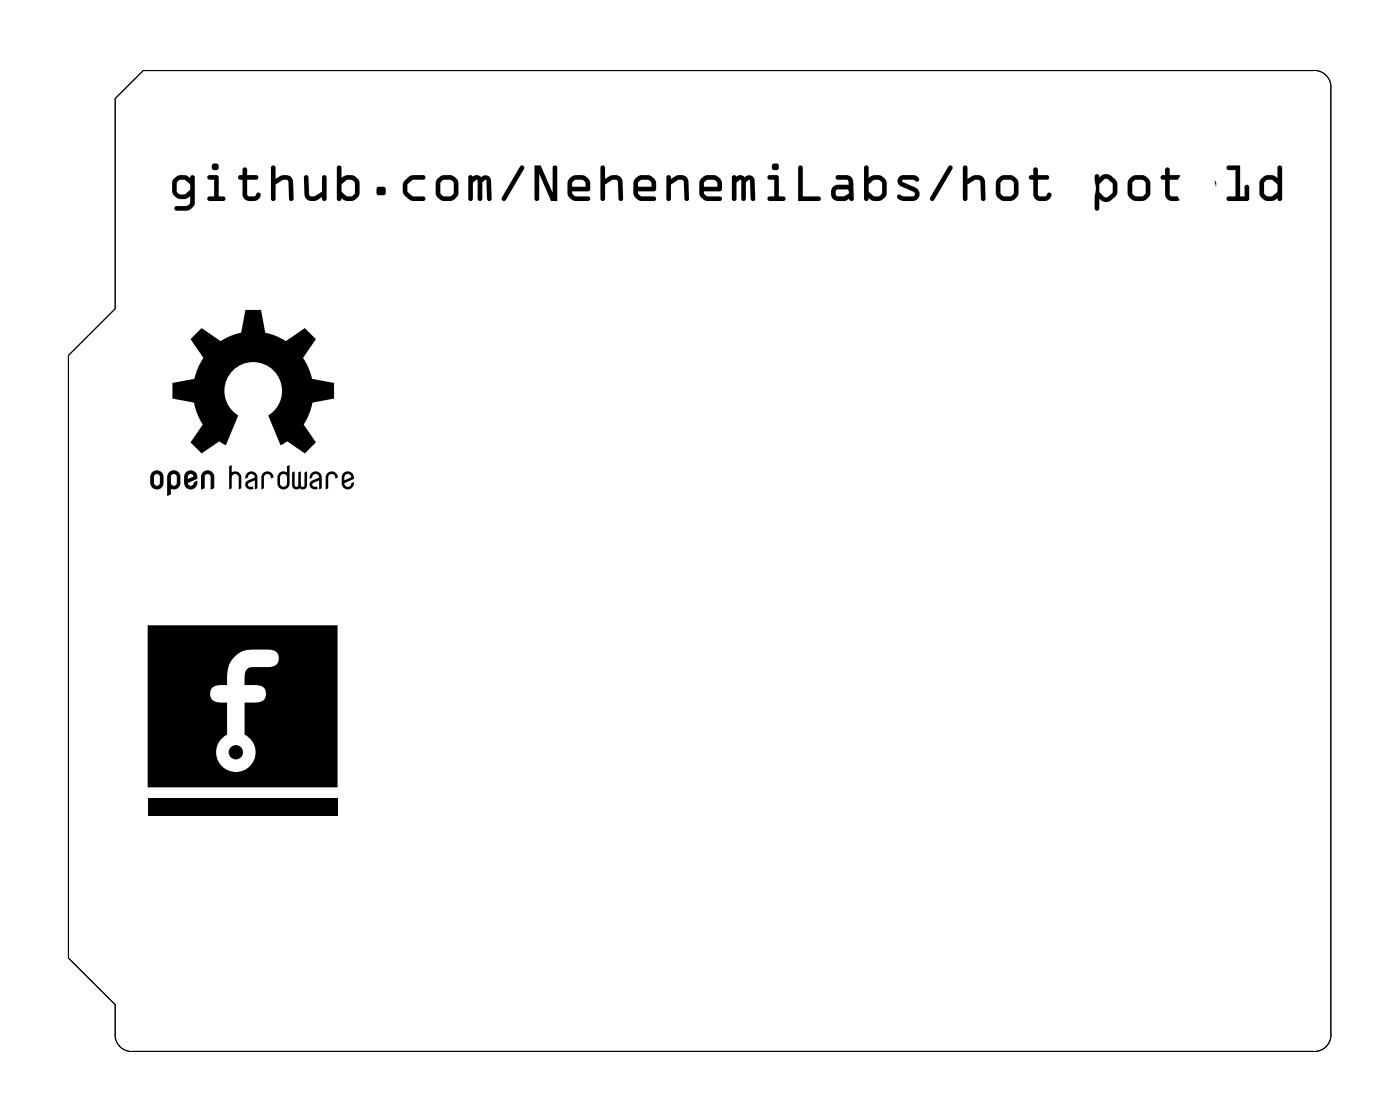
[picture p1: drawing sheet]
<svg xmlns="http://www.w3.org/2000/svg" width="76mm" height="61mm" viewBox="0 0 76 61" stroke-linecap="round" stroke-linejoin="round" font-family="sans-serif">
<path d="M6.2 5.3l1.6-1.5h63.3a.9 .9 0 0 1 1 1v51.2a.9 .9 0 0 1-1 1h-63.9a.9 .9 0 0 1-1-1v-1.6l-2.5-2.5v-32.6l2.5-2.6z" fill="none" stroke="#000" stroke-width=".05"/>
<g fill="#000">
<path d="M11 25.6a.33 .33 0 0 1 .4-.1 .33 .33 0 0 1 .2 .3v.6l-.2 .1v-.7a.19 .19 0 0 0-.2-.1 .19 .19 0 0 0-.1 .1v.6l-.2 .1v-.7zM12.4 25.3l.2-.1v.4l.1-.1a.33 .33 0 0 1 .4 .4v.6h-.2v-.6a.19 .19 0 0 0-.2-.2 .19 .19 0 0 0-.1 .2v.6h-.2zM13.4 25.6a.33 .33 0 0 1 .3 0 .33 .33 0 0 1 .2 .3v.6h-.1v-.5l-.4 .3 .1 .1 .2-.1v.2a.27 .27 0 0 1-.4-.1 .27 .27 0 0 1 .2-.4l.3-.1a.19 .19 0 0 0-.2-.2 .19 .19 0 0 0-.2 .2h-.1zM14.3 25.6a.33 .33 0 0 1 .3 0 .33 .33 0 0 1 .2 .3h-.1a.19 .19 0 0 0-.2-.2 .19 .19 0 0 0-.2 .2v.6h-.1v-.6zM15.8 25.6l.2-.1v.8a.1 .1 0 0 0 .1 .1 .1 .1 0 0 0 .1-.1v-.7l.1-.1v.8a.1 .1 0 0 0 .1 .1 .1 .1 0 0 0 .1-.1v-.7l.1-.1v.9l-.2 .1-.2-.1-.2 .1-.2-.1zM10.6 18.1l.3-.3 1.1 .7 1.1-.5 .2-1.2h.8l.3 1.2 1.1 .5 1-.7 .6 .6-.7 1 .5 1.1 1.2 .2v.9l-1.2 .2-.2 .6-.2 .6 .6 1-.6 .6-.9-.7-.4 .2-.7-1.6a1.56 1.56 0 0 0 .4-2.3 1.56 1.56 0 0 0-2.4 0 1.56 1.56 0 0 0 .4 2.3l-.7 1.6-.3-.2-1 .7-.6-.6 .7-1-.3-.6-.2-.6-1.2-.2v-.9l1.2-.2 .5-1.1-.7-1zM16.9 25.6a.33 .33 0 0 1 .3 0 .33 .33 0 0 1 .2 .3v.6h-.1v-.5l-.4 .3 .1 .1 .2-.1v.2a.27 .27 0 0 1-.4-.1 .27 .27 0 0 1 .1-.4l.4-.1a.19 .19 0 0 0-.2-.2 .19 .19 0 0 0-.2 .2h-.1zM17.7 25.6a.33 .33 0 0 1 .4 0 .33 .33 0 0 1 .2 .3h-.1a.19 .19 0 0 0-.2-.2 .19 .19 0 0 0-.2 .2v.6h-.2v-.6zM8 43.2h10.3v1h-10.3z"/>
<path d="M6.2 5.3v11.4l-2.5 2.6v32.6l2.5 2.5v1.6a.89 .89 0 0 0 1 1h63.9a.89 .89 0 0 0 1-1v-51.2a.89 .89 0 0 0-.8-1h-63.5zM6.2 5.3l1.6-1.5h63.3a.89 .89 0 0 1 1 1v51.4a.9 .9 0 0 1-1 .8h-64.1a.9 .9 0 0 1-.8-1v-1.6l-2.5-2.5v-32.6l2.5-2.6z"/>
<path d="M9.4 9.7l.4-.2h.3l.2 .2a.13 .13 0 0 1 .1-.2 .13 .13 0 0 1 .2 .1l-.1 1.6-.3 .2h-.6a.13 .13 0 0 1-.2-.1 .13 .13 0 0 1 .2-.1l.6-.1 .1-.1v-.4l-.3 .2h-.4l-.1-.2-.2-.3v-.4zM9.4 9.7l-.1 .2v.4l.2 .3 .1 .2h.4l.3-.2v.4l-.1 .1-.6 .1a.12 .12 0 0 0-.2 .1 .12 .12 0 0 0 .2 .1h.6l.3-.2 .1-1.6a.13 .13 0 0 0-.2-.1 .13 .13 0 0 0-.1 .2l-.2-.2h-.3zM9.6 9.8v.5l.1 .2h.3l.3-.2v-.3l-.3-.2-.3-.1zM9.6 9.8l.1-.1 .3 .1 .3 .2v.3l-.3 .2h-.3l-.1-.2zM11.3 9.5h.5v1.1h.3a.13 .13 0 0 1 .1 .2 .13 .13 0 0 1-.1 .1h-.7a.13 .13 0 0 1-.2-.1 .14 .14 0 0 1 .2-.2h.2v-.9h-.3zM11.3 9.5v.2h.3v.9h-.2a.14 .14 0 0 0-.2 .2 .12 .12 0 0 0 .2 .1h.7a.12 .12 0 0 0 .1-.1 .12 .12 0 0 0-.1-.2h-.3v-1.1zM11.5 9a.2 .2 0 0 1 .4 0 .2 .2 0 0 1-.4 0zM11.5 9a.2 .2 0 0 0 .4 0 .2 .2 0 0 0-.4 0zM13.2 9.1h.2v.4h.5a.13 .13 0 0 1 .1 .1 .13 .13 0 0 1-.1 .1h-.5v.9h.1h.4a.13 .13 0 0 1 .1-.2 .13 .13 0 0 1 .1 .2 .52 .52 0 0 1-.5 .3 .52 .52 0 0 1-.5-.4v-.8h-.1a.13 .13 0 0 1-.1-.1 .13 .13 0 0 1 .1-.1h.1zM13.2 9.1l-.1 .4h-.1a.12 .12 0 0 0-.1 .1 .12 .12 0 0 0 .1 .1h.1v.8a.52 .52 0 0 0 .5 .4 .52 .52 0 0 0 .5-.3 .16 .16 0 0 0-.2-.2 .16 .16 0 0 0-.1 .2h-.4v-.9h.5a.12 .12 0 0 0 .1-.1 .12 .12 0 0 0-.1-.1h-.5v-.4zM14.7 9h.2v.7a.55 .55 0 0 1 1 .1v1a.12 .12 0 0 1-.1 .1 .12 .12 0 0 1-.1-.1l-.1-.9-.1-.2h-.2l-.4 .3v.8a.13 .13 0 0 1-.1 .1 .13 .13 0 0 1-.1-.1zM14.7 9v1.8a.12 .12 0 0 0 .1 .1 .12 .12 0 0 0 .1-.1v-.8l.4-.3h.2l.1 .2 .1 .9a.12 .12 0 0 0 .1 .1 .12 .12 0 0 0 .1-.1v-1a.48 .48 0 0 0-.7-.3l-.3 .2v-.7zM16.5 9.5l.2 .1v.9l.2 .1h.1l.4-.2v-.8a.13 .13 0 0 1 .2-.1 .13 .13 0 0 1 .1 .1v1.2a.13 .13 0 0 1-.1 .1 .13 .13 0 0 1-.2-.1v-.1a.55 .55 0 0 1-.9-.2zM16.5 9.5v1a.45 .45 0 0 0 .7 .3l.2-.1v.1a.12 .12 0 0 0 .2 .1 .12 .12 0 0 0 .1-.1v-1.2a.12 .12 0 0 0-.1-.1 .12 .12 0 0 0-.2 .1v.8l-.4 .2h-.1l-.2-.1v-.9zM18.3 9h.2v.6a.66 .66 0 0 1 .7-.1l.1 .2a.99 .99 0 0 1 .2 .8l-.2 .3a.58 .58 0 0 1-.8-.1 .13 .13 0 0 1-.1 .2 .13 .13 0 0 1-.2-.1zM18.3 9v1.8a.13 .13 0 0 0 .1 .1 .13 .13 0 0 0 .1-.2 .59 .59 0 0 0 .8 .1l.2-.3a.99 .99 0 0 0-.2-.8l-.1-.2a.65 .65 0 0 0-.7 .1v-.6zM18.5 9.9v.5l.3 .2 .4-.1v-.6v-.1l-.4-.1zM18.5 9.9l.3-.2 .4 .1v.1v.6l-.4 .1-.3-.2zM20.4 10.2h.5v.3h-.5zM20.4 10.2v.3h.5v-.3zM21.9 9.8l.4-.3h.6a.13 .13 0 0 1 .2 .1 .13 .13 0 0 1-.2 .1h-.5l-.3 .3v.4l.2 .2h.6a.14 .14 0 0 1 .2 .2 .13 .13 0 0 1-.2 .1h-.5l-.2-.1a.71 .71 0 0 1-.3-1zM21.9 9.8a.72 .72 0 0 0 0 .8l.4 .3h.6a.12 .12 0 0 0 .1-.1 .12 .12 0 0 0-.1-.2h-.5l-.3-.3v-.3l.2-.2 .6-.1a.12 .12 0 0 0 .1-.1 .12 .12 0 0 0-.1-.1h-.6zM23.7 9.7l.4-.2h.4l.2 .2a.99 .99 0 0 1 .1 .8v.2l-.3 .2h-.5l-.3-.2a1.02 1.02 0 0 1-.1-.8zM23.7 9.7l-.1 .2a1.02 1.02 0 0 0 .1 .8l.3 .2h.5l.3-.2v-.2a.99 .99 0 0 0-.1-.8l-.2-.2h-.4zM23.9 9.8v.7l.2 .1h.4l.1-.2v-.5l-.2-.2h-.4zM23.9 9.8l.1-.1h.4l.2 .2v.5l-.1 .2h-.4l-.2-.1zM25.4 9.5l.2 .1a.3 .3 0 0 1 .5 0 .3 .3 0 0 1 .3-.1 .3 .3 0 0 1 .2 .3v1a.13 .13 0 0 1-.1 .1 .13 .13 0 0 1-.1-.1l-.1-1.1-.2 .2v.9a.13 .13 0 0 1-.1 .1 .13 .13 0 0 1-.1-.1v-1l-.1-.1-.2 .2v.9a.13 .13 0 0 1-.1 .1 .13 .13 0 0 1-.1-.1zM25.4 9.5v1.3a.12 .12 0 0 0 .1 .1 .12 .12 0 0 0 .1-.1v-.9l.2-.2 .1 .1v1a.12 .12 0 0 0 .1 .1 .12 .12 0 0 0 .1-.1v-.9l.2-.2 .1 1.1a.12 .12 0 0 0 .1 .1 .12 .12 0 0 0 .1-.1v-1.1l-.3-.2-.2 .1a.3 .3 0 0 0-.5 0zM28.2 9h.2v.2l-1 1.6a.13 .13 0 0 1-.2 .1 .13 .13 0 0 1 0-.2zM28.2 9l-1 1.7a.12 .12 0 0 0 0 .2 .12 .12 0 0 0 .2-.1l1-1.6a.12 .12 0 0 0-.1-.2 .12 .12 0 0 0-.1 0zM29 9h.3l.6 1.5v-1.4a.13 .13 0 0 1 .2-.1 .13 .13 0 0 1 .1 .1v1.8h-.3l-.7-1.5v1.4a.13 .13 0 0 1-.1 .1 .13 .13 0 0 1-.1-.1zM29 9v1.8a.12 .12 0 0 0 .1 .1 .12 .12 0 0 0 .1-.1v-1.4l.7 1.5h.3v-1.8a.12 .12 0 0 0-.1-.1 .12 .12 0 0 0-.2 .1v1.4l-.6-1.5zM30.9 9.7l.3-.2h.4l.2 .2 .2 .2-.1 .4-.9 .1 .2 .2h.6a.14 .14 0 0 1 .2 .2 .13 .13 0 0 1-.2 .1h-.7l-.2-.2a1.02 1.02 0 0 1-.1-.8zM30.9 9.7l-.1 .2a1.02 1.02 0 0 0 .1 .8l.2 .2h.7a.12 .12 0 0 0 .2-.1 .14 .14 0 0 0-.2-.2h-.6l-.2-.2h.8l.2-.2a.55 .55 0 0 0-.2-.6l-.2-.1h-.4zM31 9.8v.3h.7v-.2l-.1-.1-.4-.1zM31 9.8l.2-.1 .4 .1 .1 .1v.2h-.7zM32.6 9h.2v.7a.55 .55 0 0 1 .9 .1l.1 1a.12 .12 0 0 1-.2 .1 .12 .12 0 0 1-.1-.1v-.9l-.1-.2h-.2l-.4 .3v.8a.13 .13 0 0 1-.1 .1 .13 .13 0 0 1-.2-.1zM32.6 9l-.1 1.8a.12 .12 0 0 0 .2 .1 .12 .12 0 0 0 .1-.1v-.8l.4-.3h.2l.1 .2v.9a.12 .12 0 0 0 .1 .1 .12 .12 0 0 0 .2-.1l-.1-1a.48 .48 0 0 0-.7-.3l-.2 .2v-.7zM34.4 9.7l.4-.2h.4l.2 .2 .1 .2v.4l-.9 .1 .1 .2h.7a.13 .13 0 0 1 .1 .2 .13 .13 0 0 1-.1 .1h-.7l-.3-.2a1.02 1.02 0 0 1-.1-.8zM34.4 9.7l-.1 .2a1.02 1.02 0 0 0 .1 .8l.3 .2h.7a.12 .12 0 0 0 .1-.1 .12 .12 0 0 0-.1-.2h-.7l-.1-.2h.8l.1-.2a.55 .55 0 0 0-.1-.6l-.2-.1h-.4zM34.6 9.8v.3h.7v-.2l-.2-.1-.4-.1zM34.6 9.8l.1-.1 .5 .1 .1 .1v.2h-.7zM36.1 9.5h.2v.2a.55 .55 0 0 1 1 .1v1a.12 .12 0 0 1-.1 .1 .12 .12 0 0 1-.1-.1l-.1-.9-.1-.2h-.1l-.5 .3 .1 .8a.13 .13 0 0 1-.2 .1 .13 .13 0 0 1-.1-.1zM36.1 9.5v1.3a.12 .12 0 0 0 .1 .1 .12 .12 0 0 0 .1-.1v-.8l.5-.3h.1l.1 .2 .1 .9a.12 .12 0 0 0 .1 .1 .12 .12 0 0 0 .1-.1v-1a.48 .48 0 0 0-.7-.3l-.3 .2v-.2zM38 9.7l.3-.2h.4l.3 .2 .1 .2v.4l-1 .1 .2 .2h.7a.13 .13 0 0 1 .1 .2 .13 .13 0 0 1-.1 .1h-.7l-.3-.2a1.02 1.02 0 0 1-.1-.8zM38 9.7l-.1 .2a1.02 1.02 0 0 0 .1 .8l.3 .2h.7a.12 .12 0 0 0 .1-.1 .12 .12 0 0 0-.1-.2h-.7l-.2-.2h.9l.1-.2a.55 .55 0 0 0-.2-.6l-.2-.1h-.4zM38.2 9.8l-.1 .3h.8l-.1-.2-.1-.1-.4-.1zM38.2 9.8l.1-.1 .4 .1 .1 .1 .1 .2h-.8zM39.7 9.5l.2 .1a.3 .3 0 0 1 .4 0 .3 .3 0 0 1 .4-.1 .3 .3 0 0 1 .2 .3v1a.13 .13 0 0 1-.1 .1 .13 .13 0 0 1-.1-.1l-.1-1.1-.2 .2v.9a.13 .13 0 0 1-.1 .1 .13 .13 0 0 1-.1-.1v-1l-.1-.1-.2 .2v.9a.13 .13 0 0 1-.1 .1 .13 .13 0 0 1-.2-.1zM39.7 9.5v1.3a.12 .12 0 0 0 .1 .1 .12 .12 0 0 0 .1-.1v-.9l.2-.2 .1 .1v1a.12 .12 0 0 0 .1 .1 .12 .12 0 0 0 .1-.1v-.9l.2-.2 .1 1.1a.12 .12 0 0 0 .1 .1 .12 .12 0 0 0 .1-.1v-1.1l-.3-.2-.3 .1a.3 .3 0 0 0-.4 0zM41.6 9.5h.6v1.1h.2a.14 .14 0 0 1 .2 .2 .13 .13 0 0 1-.2 .1h-.7a.13 .13 0 0 1-.1-.1 .13 .13 0 0 1 .1-.2h.2v-.9h-.2zM41.6 9.5l.1 .2h.2v.9h-.2a.12 .12 0 0 0-.1 .2 .12 .12 0 0 0 .1 .1h.7a.12 .12 0 0 0 .2-.1 .14 .14 0 0 0-.2-.2h-.2v-1.1zM41.8 9a.2 .2 0 0 1 .4 0 .2 .2 0 0 1-.4 0zM41.8 9a.2 .2 0 0 0 .4 0 .2 .2 0 0 0-.4 0zM43.3 9h.1l.1 .1v1.5h.8a.14 .14 0 0 1 .2 .2 .13 .13 0 0 1-.2 .1h-1.1zM43.3 9l-.1 1.9h1.1a.12 .12 0 0 0 .2-.1 .14 .14 0 0 0-.2-.2h-.8v-1.5l-.1-.1zM45.3 9.5h.6a.37 .37 0 0 1 .3 .3l.1 1a.13 .13 0 0 1-.2 .1 .13 .13 0 0 1-.1-.1l-.2 .1h-.4a.45 .45 0 0 1-.4-.4 .45 .45 0 0 1 .4-.5h.6v-.2l-.1-.1h-.6zM45.3 9.5v.2h.6l.1 .1v.2h-.6a.44 .44 0 0 0-.4 .5 .44 .44 0 0 0 .4 .4h.4l.2-.1a.12 .12 0 0 0 .1 .1 .12 .12 0 0 0 .2-.1l-.1-1a.37 .37 0 0 0-.3-.3zM45.3 10.3v.3h.4l.3-.1-.1-.2zM45.3 10.3h.6l.1 .2-.3 .1h-.4v-.1zM46.8 9h.3v.6a.66 .66 0 0 1 .6-.1l.2 .2a.99 .99 0 0 1 .1 .8l-.2 .3a.58 .58 0 0 1-.7-.1 .13 .13 0 0 1-.1 .2 .13 .13 0 0 1-.2-.1zM46.8 9v1.8a.13 .13 0 0 0 .2 .1 .13 .13 0 0 0 .1-.2 .59 .59 0 0 0 .8 .1l.1-.3a.99 .99 0 0 0-.1-.8l-.2-.2a.65 .65 0 0 0-.6 .1l-.1-.6zM47.1 9.9v.5l.3 .2 .3-.1 .1-.6-.1-.1-.4-.1zM47.1 9.9l.2-.2 .4 .1 .1 .1-.1 .6-.3 .1-.3-.2zM48.7 9.6a.97 .97 0 0 1 1.1 0 .12 .12 0 0 1 0 .2 .12 .12 0 0 1-.2 0l-.1-.1h-.6v.1l.7 .4a.38 .38 0 0 1 .2 .4 .38 .38 0 0 1-.4 .3h-.4l-.4-.1a.13 .13 0 0 1 0-.2 .13 .13 0 0 1 .2 0h.6l.2-.1-.1-.1-.8-.4-.1-.2zM48.7 9.6l-.1 .2 .1 .2 .8 .4 .1 .1-.2 .1h-.5a.14 .14 0 0 0-.2-.1 .16 .16 0 0 0-.1 .3 .85 .85 0 0 0 1.2-.1v-.3l-.1-.2-.8-.4v-.1h.6a.16 .16 0 0 0 .2 .1 .16 .16 0 0 0 .1-.1v-.1a.94 .94 0 0 0-1.1 0zM51.4 9h.2v.2l-1 1.6a.13 .13 0 0 1-.2 .1 .13 .13 0 0 1 0-.2zM51.4 9l-1 1.7a.12 .12 0 0 0 0 .2 .12 .12 0 0 0 .2-.1l1-1.6a.12 .12 0 0 0-.1-.2 .12 .12 0 0 0-.1 0zM52.2 9h.2v.7a.55 .55 0 0 1 1 .1v1a.12 .12 0 0 1-.1 .1 .12 .12 0 0 1-.2-.1v-.9l-.1-.2h-.2l-.4 .3v.8a.13 .13 0 0 1-.1 .1 .13 .13 0 0 1-.1-.1zM52.2 9v1.8a.12 .12 0 0 0 .1 .1 .12 .12 0 0 0 .1-.1v-.8l.4-.3h.2l.1 .2v.9a.12 .12 0 0 0 .2 .1 .12 .12 0 0 0 .1-.1v-1a.48 .48 0 0 0-.7-.3l-.3 .2v-.7zM54.1 9.7l.3-.2h.4l.2 .2a.99 .99 0 0 1 .2 .8l-.1 .2-.3 .2h-.5l-.2-.2a1.02 1.02 0 0 1-.1-.8zM54.1 9.7l-.1 .2a1.02 1.02 0 0 0 .1 .8l.2 .2h.5l.3-.2 .1-.2a.99 .99 0 0 0-.2-.8l-.2-.2h-.4zM54.2 9.8v.7l.2 .1h.4l.1-.2v-.5l-.2-.2h-.3zM54.2 9.8l.2-.1h.3l.2 .2v.5l-.1 .2h-.4l-.2-.1zM56 9.1h.2v.4h.5a.13 .13 0 0 1 .1 .1 .13 .13 0 0 1-.1 .1h-.5v.9h.1h.4a.13 .13 0 0 1 .1-.2 .14 .14 0 0 1 .2 .2 .52 .52 0 0 1-.5 .3 .52 .52 0 0 1-.5-.4v-.8h-.1a.13 .13 0 0 1-.2-.1 .13 .13 0 0 1 .2-.1h.1zM56 9.1v.4h-.1a.12 .12 0 0 0-.2 .1 .12 .12 0 0 0 .2 .1h.1v.8a.52 .52 0 0 0 .5 .4 .52 .52 0 0 0 .5-.3 .16 .16 0 0 0-.2-.2 .16 .16 0 0 0-.2 .2h-.4v-.9h.5a.12 .12 0 0 0 .1-.1 .12 .12 0 0 0-.1-.1h-.5v-.4zM57.6 9.6a.97 .97 0 0 1 1.1 0 .12 .12 0 0 1 0 .2 .12 .12 0 0 1-.2 0l-.1-.1h-.5l-.1 .1 .7 .4a.38 .38 0 0 1 .2 .4 .38 .38 0 0 1-.3 .3h-.5l-.3-.1a.13 .13 0 0 1 0-.2 .13 .13 0 0 1 .1 0h.7l.1-.1-.1-.1-.7-.4-.2-.2zM57.6 9.6v.2l.1 .2 .7 .4 .1 .1-.1 .1h-.6a.14 .14 0 0 0-.2-.1 .15 .15 0 0 0 0 .3 .85 .85 0 0 0 1.1-.1v-.3l-.1-.2-.8-.4 .1-.1h.5a.16 .16 0 0 0 .2 .1 .16 .16 0 0 0 .1-.1v-.1a.94 .94 0 0 0-1.1 0zM59.3 9.5a.14 .14 0 0 1 .2 0 .14 .14 0 0 1 .1 .1l.1-.1a.59 .59 0 0 1 .8 .5 .7 .7 0 0 1-.3 .9 .45 .45 0 0 1-.6-.1v.5a.13 .13 0 0 1-.2 .1 .13 .13 0 0 1-.1-.1zM59.3 9.5v1.8a.12 .12 0 0 0 .1 .1 .12 .12 0 0 0 .2-.1v-.5a.45 .45 0 0 0 .6 .1l.3-.4v-.1v-.5l-.2-.3a.45 .45 0 0 0-.7 0 .13 .13 0 0 0-.1-.1 .13 .13 0 0 0-.2 0zM59.8 9.7l-.2 .3v.4l.4 .3 .3-.3v-.4l-.3-.3zM59.8 9.7h.2l.3 .3v.4l-.3 .3-.4-.3v-.4zM61.2 9.7l.4-.2h.4l.2 .2a.99 .99 0 0 1 .1 .8v.2l-.3 .2h-.5l-.3-.2a1.02 1.02 0 0 1-.1-.8zM61.2 9.7l-.1 .2a1.02 1.02 0 0 0 .1 .8l.3 .2h.5l.3-.2v-.2a.99 .99 0 0 0-.1-.8l-.3-.2h-.3zM61.4 9.8v.7l.2 .1h.3l.2-.2v-.5l-.2-.2h-.4zM61.4 9.8l.1-.1h.4l.2 .2v.5l-.1 .2h-.4l-.2-.1zM63.2 9.1h.2v.4h.5a.13 .13 0 0 1 .1 .1 .13 .13 0 0 1-.1 .1h-.5v.9h.1h.3a.14 .14 0 0 1 .2-.2 .13 .13 0 0 1 .1 .2 .52 .52 0 0 1-.5 .3 .52 .52 0 0 1-.5-.4v-.8h-.1a.13 .13 0 0 1-.1-.1 .13 .13 0 0 1 .1-.1h.1zM63.2 9.1l-.1 .4h-.1a.12 .12 0 0 0-.1 .1 .12 .12 0 0 0 .1 .1h.1v.8a.52 .52 0 0 0 .5 .4 .52 .52 0 0 0 .5-.3 .16 .16 0 0 0-.2-.2 .16 .16 0 0 0-.1 .2h-.4v-.9h.5a.12 .12 0 0 0 .1-.1 .12 .12 0 0 0-.1-.1h-.5v-.4zM64.7 9.8h1.1a.19 .19 0 0 1 .1 .2 .19 .19 0 0 1-.1 .2l-1.1-.1v-.1zM64.7 9.8v.3l1.1 .1a.18 .18 0 0 0 .1-.2 .18 .18 0 0 0-.1-.2zM66.5 9h.7v1.6h.2v-.5a.13 .13 0 0 1 .2-.1 .13 .13 0 0 1 .1 .1l-.1 .8h-1a.13 .13 0 0 1-.2-.1 .14 .14 0 0 1 .2-.2h.3v-1.4h-.4zM66.5 9v.2h.4v1.4h-.3a.14 .14 0 0 0-.2 .2 .12 .12 0 0 0 .2 .1h1l.1-.1v-.7a.12 .12 0 0 0-.1-.1 .12 .12 0 0 0-.2 .1v.5h-.2v-1.6zM68.3 9.7l.4-.2h.3l.2 .2v-.6a.13 .13 0 0 1 .1-.1 .13 .13 0 0 1 .2 .1v1.7a.13 .13 0 0 1-.2 .1 .13 .13 0 0 1-.1-.2l-.3 .2h-.3l-.2-.2a1.04 1.04 0 0 1-.2-.9zM68.3 9.7l-.1 .1a1.04 1.04 0 0 0 .2 .9l.2 .2h.3l.3-.2a.13 .13 0 0 0 .1 .2 .13 .13 0 0 0 .2-.1v-1.7a.12 .12 0 0 0-.2-.1 .12 .12 0 0 0-.1 .1v.6l-.2-.2h-.3zM68.5 9.8v.7l.1 .1h.3l.3-.2v-.4l-.3-.3h-.2zM68.5 9.8l.2-.1h.2l.3 .3v.4l-.3 .2h-.3l-.1-.1z"/>
<path d="M9.4 9.7l.4-.2h.3l.2 .2a.13 .13 0 0 1 .1-.2 .13 .13 0 0 1 .2 .1l-.1 1.6-.3 .2h-.6a.12 .12 0 0 1-.2-.1 .12 .12 0 0 1 .2-.1l.6-.1 .1-.1v-.4l-.3 .2h-.4l-.1-.2-.2-.3v-.4zM9.6 9.8v.5l.1 .2h.3l.3-.2v-.3l-.3-.2-.3-.1zM11.3 9.5h.5v1.1h.3a.12 .12 0 0 1 .1 .2 .12 .12 0 0 1-.1 .1h-.7a.12 .12 0 0 1-.2-.1 .14 .14 0 0 1 .2-.2h.2v-.9h-.3zM11.5 9a.2 .2 0 0 1 .4 0 .2 .2 0 0 1-.4 0zM13.2 9.1h.2v.4h.5a.12 .12 0 0 1 .1 .1 .12 .12 0 0 1-.1 .1h-.5v.9h.1h.4a.13 .13 0 0 1 .1-.2 .13 .13 0 0 1 .1 .2 .52 .52 0 0 1-.5 .3 .52 .52 0 0 1-.5-.4v-.8h-.1a.12 .12 0 0 1-.1-.1 .12 .12 0 0 1 .1-.1h.1zM14.7 9h.2v.7a.53 .53 0 0 1 .5-.2 .53 .53 0 0 1 .5 .3v1a.12 .12 0 0 1-.1 .1 .12 .12 0 0 1-.1-.1l-.1-.9-.1-.2h-.2l-.4 .3v.8a.12 .12 0 0 1-.1 .1 .12 .12 0 0 1-.1-.1zM16.5 9.5l.2 .1v.9l.2 .1h.1l.4-.2v-.8a.12 .12 0 0 1 .2-.1 .12 .12 0 0 1 .1 .1v1.2a.12 .12 0 0 1-.1 .1 .12 .12 0 0 1-.2-.1v-.1a.54 .54 0 0 1-.5 .2 .54 .54 0 0 1-.4-.4zM18.3 9h.2v.6a.65 .65 0 0 1 .7-.1l.1 .2a.99 .99 0 0 1 .2 .8l-.1 .2a.57 .57 0 0 1-.8 .1l-.1-.1a.13 .13 0 0 1-.1 .2 .13 .13 0 0 1-.2-.1zM18.5 9.9v.5l.3 .2 .4-.1v-.6v-.1l-.4-.1zM20.4 10.2h.5v.3h-.5zM21.9 9.8l.4-.3h.6a.12 .12 0 0 1 .1 .1 .12 .12 0 0 1-.1 .1h-.5l-.3 .3v.4l.2 .2h.6a.12 .12 0 0 1 .1 .2 .12 .12 0 0 1-.1 .1h-.5a.69 .69 0 0 1-.5-1.1zM23.7 9.7l.4-.2h.4l.2 .2a.99 .99 0 0 1 .1 .8v.2l-.3 .2h-.5l-.3-.2a1.02 1.02 0 0 1-.1-.8zM23.9 9.8v.7l.2 .1h.4l.1-.2v-.5l-.2-.2h-.4zM25.4 9.5l.2 .1a.3 .3 0 0 1 .5 0l.2-.1 .3 .2v1.1a.12 .12 0 0 1-.1 .1 .12 .12 0 0 1-.1-.1l-.1-1.1-.2 .2v.9a.12 .12 0 0 1-.1 .1 .12 .12 0 0 1-.1-.1l-.1-1.1-.2 .2v.9a.12 .12 0 0 1-.1 .1 .12 .12 0 0 1-.1-.1zM28.2 9h.2v.2l-1 1.6a.13 .13 0 0 1-.2 .1 .13 .13 0 0 1 0-.2zM29 9h.3l.6 1.5v-1.4a.12 .12 0 0 1 .2-.1 .12 .12 0 0 1 .1 .1v1.8h-.3l-.7-1.5v1.4a.12 .12 0 0 1-.1 .1 .12 .12 0 0 1-.1-.1zM30.9 9.7l.3-.2h.4l.2 .1a.66 .66 0 0 1 .1 .7l-.9 .1 .2 .2h.6a.14 .14 0 0 1 .2 .2 .12 .12 0 0 1-.2 .1h-.7l-.2-.2a1.02 1.02 0 0 1-.1-.8zM31 9.8v.3h.7v-.2l-.1-.1-.4-.1zM32.6 9h.2v.7a.53 .53 0 0 1 .5-.2 .53 .53 0 0 1 .4 .3l.1 1a.12 .12 0 0 1-.2 .1 .12 .12 0 0 1-.1-.1v-.9l-.1-.2h-.2l-.4 .3v.8a.12 .12 0 0 1-.1 .1 .12 .12 0 0 1-.2-.1zM34.4 9.7l.4-.2h.4l.2 .1a.66 .66 0 0 1 .1 .7l-.9 .1 .1 .2h.7a.12 .12 0 0 1 .1 .2 .12 .12 0 0 1-.1 .1h-.7l-.3-.2a1.02 1.02 0 0 1-.1-.8zM34.6 9.8v.3h.7v-.2l-.2-.1-.4-.1zM36.1 9.5h.2v.2a.53 .53 0 0 1 .6-.2 .53 .53 0 0 1 .4 .3v1a.12 .12 0 0 1-.1 .1 .12 .12 0 0 1-.1-.1l-.1-.9-.1-.2h-.1l-.5 .3v.8a.12 .12 0 0 1-.1 .1 .12 .12 0 0 1-.1-.1zM38 9.7l.3-.2h.4l.3 .1a.66 .66 0 0 1 .1 .7l-1 .1 .2 .2h.7a.12 .12 0 0 1 .1 .2 .12 .12 0 0 1-.1 .1h-.7l-.3-.2a1.02 1.02 0 0 1-.1-.8zM38.2 9.8l-.1 .3h.8l-.1-.2-.1-.1-.4-.1zM39.7 9.5l.2 .1a.3 .3 0 0 1 .4 0l.3-.1 .3 .2v1.1a.12 .12 0 0 1-.1 .1 .12 .12 0 0 1-.1-.1l-.1-1.1-.2 .2v.9a.12 .12 0 0 1-.1 .1 .12 .12 0 0 1-.1-.1l-.1-1.1-.2 .2v.9a.12 .12 0 0 1-.1 .1 .12 .12 0 0 1-.1-.1zM41.6 9.5h.6v1.1h.2a.14 .14 0 0 1 .2 .2 .12 .12 0 0 1-.2 .1h-.7a.12 .12 0 0 1-.1-.1 .12 .12 0 0 1 .1-.2h.2v-.9h-.2zM41.8 9a.2 .2 0 0 1 .4 0 .2 .2 0 0 1-.4 0zM43.3 9h.1l.1 .1v1.5h.8a.14 .14 0 0 1 .2 .2 .12 .12 0 0 1-.2 .1h-1.1zM45.3 9.5h.6a.37 .37 0 0 1 .3 .3l.1 1a.12 .12 0 0 1-.2 .1 .12 .12 0 0 1-.1-.1l-.2 .1h-.4a.45 .45 0 0 1-.4-.4 .45 .45 0 0 1 .4-.5h.6v-.2l-.1-.1h-.6zM45.3 10.3v.2v.1h.4l.3-.1-.1-.2zM46.8 9h.3v.6a.65 .65 0 0 1 .6-.1l.2 .2a.99 .99 0 0 1 .1 .8l-.1 .2a.57 .57 0 0 1-.7 .1l-.1-.1a.13 .13 0 0 1-.1 .2 .13 .13 0 0 1-.2-.1zM47.1 9.9v.5l.3 .2 .3-.1 .1-.6-.1-.1-.4-.1zM48.7 9.6a.97 .97 0 0 1 1.1 0 .14 .14 0 0 1-.1 .2 .14 .14 0 0 1-.2-.1h-.6v.1l.7 .4a.38 .38 0 0 1 .2 .4 .38 .38 0 0 1-.4 .3h-.4l-.4-.1a.16 .16 0 0 1 .1-.2 .16 .16 0 0 1 .2 0h.6l.1-.1-.1-.1-.8-.4-.1-.2zM51.4 9h.2v.2l-1 1.6a.13 .13 0 0 1-.2 .1 .13 .13 0 0 1 0-.2zM52.2 9h.2v.7a.53 .53 0 0 1 .5-.2 .53 .53 0 0 1 .5 .3v1a.12 .12 0 0 1-.1 .1 .12 .12 0 0 1-.2-.1v-.9l-.1-.2h-.2l-.4 .3v.8a.12 .12 0 0 1-.1 .1 .12 .12 0 0 1-.1-.1zM54.1 9.7l.3-.2h.4l.2 .2a.99 .99 0 0 1 .2 .8l-.1 .2-.3 .2h-.5l-.2-.2a1.02 1.02 0 0 1-.1-.8zM54.2 9.8v.7l.2 .1h.4l.1-.2v-.5l-.2-.2h-.3zM56 9.1h.2v.4h.5a.12 .12 0 0 1 .1 .1 .12 .12 0 0 1-.1 .1h-.5v.9h.1h.4a.13 .13 0 0 1 .1-.2 .14 .14 0 0 1 .2 .2 .52 .52 0 0 1-.5 .3 .52 .52 0 0 1-.5-.4v-.8h-.1a.12 .12 0 0 1-.2-.1 .12 .12 0 0 1 .2-.1h.1zM57.6 9.6a.97 .97 0 0 1 1.1 0 .14 .14 0 0 1-.1 .2 .14 .14 0 0 1-.2-.1h-.5l-.1 .1 .7 .4a.38 .38 0 0 1 .2 .4 .38 .38 0 0 1-.3 .3h-.5l-.3-.1a.16 .16 0 0 1 .1-.2 .16 .16 0 0 1 .2 0h.5l.1-.1-.1-.1-.7-.4-.1-.2zM59.3 9.5h.2l.1 .1 .1-.1a.59 .59 0 0 1 .8 .5 .71 .71 0 0 1-.7 .9l-.2-.1v.5a.12 .12 0 0 1-.2 .1 .12 .12 0 0 1-.1-.1zM59.8 9.7l-.2 .3v.4l.4 .3 .3-.3v-.4l-.3-.3zM61.2 9.7l.4-.2h.4l.2 .2a.99 .99 0 0 1 .1 .8v.2l-.3 .2h-.5l-.3-.2a1.02 1.02 0 0 1-.1-.8zM61.4 9.8v.7l.2 .1h.4l.1-.2v-.5l-.2-.2h-.4zM63.2 9.1h.2v.4h.5a.12 .12 0 0 1 .1 .1 .12 .12 0 0 1-.1 .1h-.5v.9h.1h.3a.14 .14 0 0 1 .2-.2 .13 .13 0 0 1 .1 .2 .52 .52 0 0 1-.5 .3 .52 .52 0 0 1-.5-.4v-.8h-.1a.12 .12 0 0 1-.1-.1 .12 .12 0 0 1 .1-.1h.1zM64.7 9.8h1.1a.19 .19 0 0 1 .1 .2 .19 .19 0 0 1-.1 .2l-1.1-.1v-.1zM66.5 9h.7v1.6h.2v-.5a.12 .12 0 0 1 .2-.1 .12 .12 0 0 1 .1 .1v.7l-.1 .1h-1a.12 .12 0 0 1-.2-.1 .14 .14 0 0 1 .2-.2h.3v-1.4h-.4zM68.3 9.7a.57 .57 0 0 1 .7-.2l.2 .2v-.6a.13 .13 0 0 1 .1-.1 .13 .13 0 0 1 .2 .1v1.7a.13 .13 0 0 1-.2 .1 .13 .13 0 0 1-.1-.2l-.3 .2h-.3l-.2-.2a1.04 1.04 0 0 1-.2-.9zM68.5 9.8v.7l.1 .1h.3l.3-.2v-.4l-.3-.3h-.2z"/>
<path d="M8 33.9v8.8h10.3v-8.8zM12.7 35.6a1.33 1.33 0 0 1 1.2-.4 1.26 1.26 0 0 1 1.1 .2 .49 .49 0 0 1 0 .5 .49 .49 0 0 1-.5 .2h-.6a.48 .48 0 0 0-.6 .6v.4a1.17 1.17 0 0 1 1 .2 .49 .49 0 0 1 0 .6 .49 .49 0 0 1-.5 .2h-.5v1.7a1.07 1.07 0 0 1 .3 1.6 1.07 1.07 0 0 1-1.7 0 1.07 1.07 0 0 1 .4-1.6v-1.7a.81 .81 0 0 1-.9-.3 .48 .48 0 0 1 .1-.5 .48 .48 0 0 1 .5-.2h.3l.1-1z"/>
<path d="M8.3 25.6l-.1 .6a.33 .33 0 0 0 .3 .3 .33 .33 0 0 0 .3-.3v-.4a.33 .33 0 0 0-.2-.3 .33 .33 0 0 0-.3 .1zM8.4 25.7h.2l.1 .5a.19 .19 0 0 1-.2 .1 .19 .19 0 0 1-.2-.1z"/>
<path d="M9.2 25.6l-.1 .2v1h.1v-.4l.2 .1a.33 .33 0 0 0 .3-.3v-.4a.33 .33 0 0 0-.2-.3 .33 .33 0 0 0-.3 .1zM9.3 25.7h.3v.5a.19 .19 0 0 1-.2 .1 .19 .19 0 0 1-.2-.1z"/>
<path d="M10.1 25.6l-.1 .6a.33 .33 0 0 0 .4 .3 .33 .33 0 0 0 .3-.4h-.2a.19 .19 0 0 1-.2 .2 .19 .19 0 0 1-.2-.1l.6-.3v-.1a.33 .33 0 0 0-.2-.3 .33 .33 0 0 0-.4 .1zM10.2 25.7h.2l.1 .1-.4 .2z"/>
<path d="M15.1 25.6l.3-.1 .1 .1v-.3l.2-.1v1a.33 .33 0 0 1-.3 .3 .33 .33 0 0 1-.4-.3zM15.2 25.7v.5a.19 .19 0 0 0 .2 .2 .19 .19 0 0 0 .1-.2v-.5z"/>
<path d="M18.6 25.6a.34 .34 0 0 1 .4 0 .34 .34 0 0 1 .2 .3l-.5 .3a.19 .19 0 0 0 .1 .2 .19 .19 0 0 0 .2-.2l.2-.1a.33 .33 0 0 1-.3 .4 .33 .33 0 0 1-.4-.3zM18.7 25.7v.3l.3-.1-.1-.2z"/>
</g>
<path d="M8.3 25.6a.33 .33 0 0 1 .3-.1 .33 .33 0 0 1 .2 .3v.4a.33 .33 0 0 1-.3 .3 .33 .33 0 0 1-.3-.3zM8.4 25.7h.2l.1 .5a.19 .19 0 0 1-.2 .1 .19 .19 0 0 1-.2-.1zM9.2 25.6a.33 .33 0 0 1 .3-.1 .33 .33 0 0 1 .2 .3v.4a.33 .33 0 0 1-.5 .2v.4h-.1v-1zM9.3 25.7h.3v.5a.19 .19 0 0 1-.2 .1 .19 .19 0 0 1-.2-.1zM10.1 25.6a.34 .34 0 0 1 .4 0 .34 .34 0 0 1 .2 .3l-.6 .3a.19 .19 0 0 0 .2 .1 .19 .19 0 0 0 .2-.2h.2a.33 .33 0 0 1-.3 .4 .33 .33 0 0 1-.4-.3zM10.2 25.7h.2l.1 .1-.4 .2zM11 25.6a.33 .33 0 0 1 .4-.1 .33 .33 0 0 1 .2 .3v.6l-.2 .1v-.7a.19 .19 0 0 0-.2-.1 .19 .19 0 0 0-.1 .1v.6l-.2 .1v-.7z" fill="none" stroke="#000" stroke-width=".06"/>
<circle cx="12.8" cy="40.8" r=".39" fill="#000"/>
<circle cx="52.7" cy="26.6" r=".7" fill="#fff"/>
<circle cx="52.7" cy="26.6" r=".7" fill="none" stroke="#fff" stroke-width=".76" stroke-linecap="butt"/>
<circle cx="42.6" cy="26.6" r=".7" fill="#fff"/>
<circle cx="42.6" cy="26.6" r=".7" fill="none" stroke="#fff" stroke-width=".76" stroke-linecap="butt"/>
<circle cx="43.1" cy="47.2" r=".7" fill="#fff"/>
<circle cx="43.1" cy="47.2" r=".7" fill="none" stroke="#fff" stroke-width=".76" stroke-linecap="butt"/>
<circle cx="32.9" cy="47.2" r=".7" fill="#fff"/>
<circle cx="32.9" cy="47.2" r=".7" fill="none" stroke="#fff" stroke-width=".76" stroke-linecap="butt"/>
<circle cx="43.1" cy="43.6" r=".7" fill="#fff"/>
<circle cx="43.1" cy="43.6" r=".7" fill="none" stroke="#fff" stroke-width=".76" stroke-linecap="butt"/>
<circle cx="32.9" cy="43.6" r=".7" fill="#fff"/>
<circle cx="32.9" cy="43.6" r=".7" fill="none" stroke="#fff" stroke-width=".76" stroke-linecap="butt"/>
<circle cx="40.3" cy="19.2" r=".35" fill="#fff"/>
<circle cx="40.3" cy="19.2" r=".35" fill="none" stroke="#fff" stroke-width=".55"/>
<circle cx="67.8" cy="47.2" r=".7" fill="#fff"/>
<circle cx="67.8" cy="47.2" r=".7" fill="none" stroke="#fff" stroke-width=".76" stroke-linecap="butt"/>
<circle cx="61.3" cy="47.2" r=".7" fill="#fff"/>
<circle cx="61.3" cy="47.2" r=".7" fill="none" stroke="#fff" stroke-width=".76" stroke-linecap="butt"/>
<circle cx="67.8" cy="51.7" r=".7" fill="#fff"/>
<circle cx="67.8" cy="51.7" r=".7" fill="none" stroke="#fff" stroke-width=".76" stroke-linecap="butt"/>
<circle cx="61.3" cy="51.7" r=".7" fill="#fff"/>
<circle cx="61.3" cy="51.7" r=".7" fill="none" stroke="#fff" stroke-width=".76" stroke-linecap="butt"/>
<circle cx="56.8" cy="47.2" r=".7" fill="#fff"/>
<circle cx="56.8" cy="47.2" r=".7" fill="none" stroke="#fff" stroke-width=".76" stroke-linecap="butt"/>
<circle cx="50.3" cy="47.2" r=".7" fill="#fff"/>
<circle cx="50.3" cy="47.2" r=".7" fill="none" stroke="#fff" stroke-width=".76" stroke-linecap="butt"/>
<circle cx="56.8" cy="51.7" r=".7" fill="#fff"/>
<circle cx="56.8" cy="51.7" r=".7" fill="none" stroke="#fff" stroke-width=".76" stroke-linecap="butt"/>
<circle cx="50.3" cy="51.7" r=".7" fill="#fff"/>
<circle cx="50.3" cy="51.7" r=".7" fill="none" stroke="#fff" stroke-width=".76" stroke-linecap="butt"/>
<circle cx="58.3" cy="10.2" r=".7" fill="#fff"/>
<circle cx="58.3" cy="10.2" r=".7" fill="none" stroke="#fff" stroke-width=".76" stroke-linecap="butt"/>
<circle cx="64.8" cy="10.2" r=".7" fill="#fff"/>
<circle cx="64.8" cy="10.2" r=".7" fill="none" stroke="#fff" stroke-width=".76" stroke-linecap="butt"/>
<circle cx="58.3" cy="5.7" r=".7" fill="#fff"/>
<circle cx="58.3" cy="5.7" r=".7" fill="none" stroke="#fff" stroke-width=".76" stroke-linecap="butt"/>
<circle cx="64.8" cy="5.7" r=".7" fill="#fff"/>
<circle cx="64.8" cy="5.7" r=".7" fill="none" stroke="#fff" stroke-width=".76" stroke-linecap="butt"/>
<circle cx="21.3" cy="31.7" r="1.1" fill="#fff"/>
<circle cx="21.3" cy="31.7" r="1.1" fill="none" stroke="#fff" stroke-width=".25"/>
<circle cx="6" cy="31.7" r="1.1" fill="#fff"/>
<circle cx="6" cy="31.7" r="1.1" fill="none" stroke="#fff" stroke-width=".25"/>
<circle cx="42.5" cy="16.7" r=".7" fill="#fff"/>
<circle cx="42.5" cy="16.7" r=".7" fill="none" stroke="#fff" stroke-width=".76" stroke-linecap="butt"/>
<circle cx="32.3" cy="16.7" r=".7" fill="#fff"/>
<circle cx="32.3" cy="16.7" r=".7" fill="none" stroke="#fff" stroke-width=".76" stroke-linecap="butt"/>
<circle cx="42.5" cy="13.2" r=".7" fill="#fff"/>
<circle cx="42.5" cy="13.2" r=".7" fill="none" stroke="#fff" stroke-width=".76" stroke-linecap="butt"/>
<circle cx="32.3" cy="13.2" r=".7" fill="#fff"/>
<circle cx="32.3" cy="13.2" r=".7" fill="none" stroke="#fff" stroke-width=".76" stroke-linecap="butt"/>
<circle cx="51.3" cy="16.2" r=".6" fill="#fff"/>
<circle cx="51.3" cy="16.2" r=".6" fill="none" stroke="#fff" stroke-width=".65" stroke-linecap="butt"/>
<path d="M50.7 15.6h1.2v1.2h-1.2z" fill="#fff"/>
<path d="M50.7 15.6h1.2v1.2h-1.2z" fill="none" stroke="#fff" stroke-width=".65" stroke-linecap="butt"/>
<circle cx="48.8" cy="16.2" r=".6" fill="#fff"/>
<circle cx="48.8" cy="16.2" r=".6" fill="none" stroke="#fff" stroke-width=".65" stroke-linecap="butt"/>
<circle cx="61.3" cy="16.2" r=".6" fill="#fff"/>
<circle cx="61.3" cy="16.2" r=".6" fill="none" stroke="#fff" stroke-width=".65" stroke-linecap="butt"/>
<path d="M60.7 15.6h1.2v1.2h-1.2z" fill="#fff"/>
<path d="M60.7 15.6h1.2v1.2h-1.2z" fill="none" stroke="#fff" stroke-width=".65" stroke-linecap="butt"/>
<circle cx="58.8" cy="16.2" r=".6" fill="#fff"/>
<circle cx="58.8" cy="16.2" r=".6" fill="none" stroke="#fff" stroke-width=".65" stroke-linecap="butt"/>
<circle cx="18.7" cy="54.5" r=".66" fill="#fff"/>
<circle cx="18.7" cy="54.5" r=".66" fill="none" stroke="#fff" stroke-width=".61" stroke-linecap="butt"/>
<circle cx="16.2" cy="54.5" r=".66" fill="#fff"/>
<circle cx="16.2" cy="54.5" r=".66" fill="none" stroke="#fff" stroke-width=".61" stroke-linecap="butt"/>
<circle cx="13.6" cy="54.5" r=".66" fill="#fff"/>
<circle cx="13.6" cy="54.5" r=".66" fill="none" stroke="#fff" stroke-width=".61" stroke-linecap="butt"/>
<circle cx="11.1" cy="54.5" r=".66" fill="#fff"/>
<circle cx="11.1" cy="54.5" r=".66" fill="none" stroke="#fff" stroke-width=".61" stroke-linecap="butt"/>
<circle cx="8.6" cy="54.5" r=".66" fill="#fff"/>
<circle cx="8.6" cy="54.5" r=".66" fill="none" stroke="#fff" stroke-width=".61" stroke-linecap="butt"/>
<circle cx="30.4" cy="6.3" r=".66" fill="#fff"/>
<circle cx="30.4" cy="6.3" r=".66" fill="none" stroke="#fff" stroke-width=".61" stroke-linecap="butt"/>
<circle cx="32.9" cy="6.3" r=".66" fill="#fff"/>
<circle cx="32.9" cy="6.3" r=".66" fill="none" stroke="#fff" stroke-width=".61" stroke-linecap="butt"/>
<circle cx="35.5" cy="6.3" r=".66" fill="#fff"/>
<circle cx="35.5" cy="6.3" r=".66" fill="none" stroke="#fff" stroke-width=".61" stroke-linecap="butt"/>
<circle cx="38" cy="6.3" r=".66" fill="#fff"/>
<circle cx="38" cy="6.3" r=".66" fill="none" stroke="#fff" stroke-width=".61" stroke-linecap="butt"/>
<circle cx="40.6" cy="6.3" r=".66" fill="#fff"/>
<circle cx="40.6" cy="6.3" r=".66" fill="none" stroke="#fff" stroke-width=".61" stroke-linecap="butt"/>
<circle cx="43.1" cy="6.3" r=".66" fill="#fff"/>
<circle cx="43.1" cy="6.3" r=".66" fill="none" stroke="#fff" stroke-width=".61" stroke-linecap="butt"/>
<circle cx="45.6" cy="6.3" r=".66" fill="#fff"/>
<circle cx="45.6" cy="6.3" r=".66" fill="none" stroke="#fff" stroke-width=".61" stroke-linecap="butt"/>
<circle cx="48.2" cy="6.3" r=".66" fill="#fff"/>
<circle cx="48.2" cy="6.3" r=".66" fill="none" stroke="#fff" stroke-width=".61" stroke-linecap="butt"/>
<circle cx="50.7" cy="6.3" r=".66" fill="#fff"/>
<circle cx="50.7" cy="6.3" r=".66" fill="none" stroke="#fff" stroke-width=".61" stroke-linecap="butt"/>
<circle cx="53.3" cy="6.3" r=".66" fill="#fff"/>
<circle cx="53.3" cy="6.3" r=".66" fill="none" stroke="#fff" stroke-width=".61" stroke-linecap="butt"/>
<circle cx="8.6" cy="6.3" r=".66" fill="#fff"/>
<circle cx="8.6" cy="6.3" r=".66" fill="none" stroke="#fff" stroke-width=".61" stroke-linecap="butt"/>
<circle cx="11.1" cy="6.3" r=".66" fill="#fff"/>
<circle cx="11.1" cy="6.3" r=".66" fill="none" stroke="#fff" stroke-width=".61" stroke-linecap="butt"/>
<circle cx="13.6" cy="6.3" r=".66" fill="#fff"/>
<circle cx="13.6" cy="6.3" r=".66" fill="none" stroke="#fff" stroke-width=".61" stroke-linecap="butt"/>
<circle cx="16.2" cy="6.3" r=".66" fill="#fff"/>
<circle cx="16.2" cy="6.3" r=".66" fill="none" stroke="#fff" stroke-width=".61" stroke-linecap="butt"/>
<circle cx="18.7" cy="6.3" r=".66" fill="#fff"/>
<circle cx="18.7" cy="6.3" r=".66" fill="none" stroke="#fff" stroke-width=".61" stroke-linecap="butt"/>
<circle cx="21.3" cy="6.3" r=".66" fill="#fff"/>
<circle cx="21.3" cy="6.3" r=".66" fill="none" stroke="#fff" stroke-width=".61" stroke-linecap="butt"/>
<circle cx="23.8" cy="6.3" r=".66" fill="#fff"/>
<circle cx="23.8" cy="6.3" r=".66" fill="none" stroke="#fff" stroke-width=".61" stroke-linecap="butt"/>
<circle cx="26.3" cy="6.3" r=".66" fill="#fff"/>
<circle cx="26.3" cy="6.3" r=".66" fill="none" stroke="#fff" stroke-width=".61" stroke-linecap="butt"/>
<circle cx="41.6" cy="54.5" r=".66" fill="#fff"/>
<circle cx="41.6" cy="54.5" r=".66" fill="none" stroke="#fff" stroke-width=".61" stroke-linecap="butt"/>
<circle cx="44.1" cy="54.5" r=".66" fill="#fff"/>
<circle cx="44.1" cy="54.5" r=".66" fill="none" stroke="#fff" stroke-width=".61" stroke-linecap="butt"/>
<circle cx="39" cy="54.5" r=".66" fill="#fff"/>
<circle cx="39" cy="54.5" r=".66" fill="none" stroke="#fff" stroke-width=".61" stroke-linecap="butt"/>
<circle cx="36.5" cy="54.5" r=".66" fill="#fff"/>
<circle cx="36.5" cy="54.5" r=".66" fill="none" stroke="#fff" stroke-width=".61" stroke-linecap="butt"/>
<circle cx="34" cy="54.5" r=".66" fill="#fff"/>
<circle cx="34" cy="54.5" r=".66" fill="none" stroke="#fff" stroke-width=".61" stroke-linecap="butt"/>
<circle cx="31.4" cy="54.5" r=".66" fill="#fff"/>
<circle cx="31.4" cy="54.5" r=".66" fill="none" stroke="#fff" stroke-width=".61" stroke-linecap="butt"/>
<circle cx="28.9" cy="54.5" r=".66" fill="#fff"/>
<circle cx="28.9" cy="54.5" r=".66" fill="none" stroke="#fff" stroke-width=".61" stroke-linecap="butt"/>
<circle cx="26.3" cy="54.5" r=".66" fill="#fff"/>
<circle cx="26.3" cy="54.5" r=".66" fill="none" stroke="#fff" stroke-width=".61" stroke-linecap="butt"/>
<circle cx="21.3" cy="54.5" r=".66" fill="#fff"/>
<circle cx="21.3" cy="54.5" r=".66" fill="none" stroke="#fff" stroke-width=".61" stroke-linecap="butt"/>
<circle cx="6" cy="31.7" r="1.5" fill="#fff"/>
<circle cx="6" cy="31.7" r="1.5" fill="none" stroke="#fff" stroke-width=".76" stroke-linecap="butt"/>
<circle cx="21.3" cy="46.9" r=".73" fill="#fff"/>
<circle cx="21.3" cy="46.9" r=".73" fill="none" stroke="#fff" stroke-width=".72" stroke-linecap="butt"/>
<circle cx="18.7" cy="46.9" r=".73" fill="#fff"/>
<circle cx="18.7" cy="46.9" r=".73" fill="none" stroke="#fff" stroke-width=".72" stroke-linecap="butt"/>
<circle cx="16.2" cy="46.9" r=".73" fill="#fff"/>
<circle cx="16.2" cy="46.9" r=".73" fill="none" stroke="#fff" stroke-width=".72" stroke-linecap="butt"/>
<circle cx="13.6" cy="46.9" r=".73" fill="#fff"/>
<circle cx="13.6" cy="46.9" r=".73" fill="none" stroke="#fff" stroke-width=".72" stroke-linecap="butt"/>
<circle cx="11.1" cy="46.9" r=".73" fill="#fff"/>
<circle cx="11.1" cy="46.9" r=".73" fill="none" stroke="#fff" stroke-width=".72" stroke-linecap="butt"/>
<circle cx="8.6" cy="46.9" r=".73" fill="#fff"/>
<circle cx="8.6" cy="46.9" r=".73" fill="none" stroke="#fff" stroke-width=".72" stroke-linecap="butt"/>
<circle cx="6" cy="46.9" r=".73" fill="#fff"/>
<circle cx="6" cy="46.9" r=".73" fill="none" stroke="#fff" stroke-width=".72" stroke-linecap="butt"/>
<circle cx="21.3" cy="31.7" r="1.5" fill="#fff"/>
<circle cx="21.3" cy="31.7" r="1.5" fill="none" stroke="#fff" stroke-width=".76" stroke-linecap="butt"/>
<circle cx="26.2" cy="27" r=".69" fill="#fff"/>
<circle cx="26.2" cy="27" r=".69" fill="none" stroke="#fff" stroke-width=".74" stroke-linecap="butt"/>
<circle cx="24.3" cy="25.7" r=".69" fill="#fff"/>
<circle cx="24.3" cy="25.7" r=".69" fill="none" stroke="#fff" stroke-width=".74" stroke-linecap="butt"/>
<circle cx="26.2" cy="24.4" r=".69" fill="#fff"/>
<circle cx="26.2" cy="24.4" r=".69" fill="none" stroke="#fff" stroke-width=".74" stroke-linecap="butt"/>
<circle cx="33.3" cy="26.6" r=".62" fill="#fff"/>
<circle cx="33.3" cy="26.6" r=".62" fill="none" stroke="#fff" stroke-width=".69" stroke-linecap="butt"/>
<circle cx="33.3" cy="29.1" r=".62" fill="#fff"/>
<circle cx="33.3" cy="29.1" r=".62" fill="none" stroke="#fff" stroke-width=".69" stroke-linecap="butt"/>
<circle cx="33.3" cy="31.7" r=".62" fill="#fff"/>
<circle cx="33.3" cy="31.7" r=".62" fill="none" stroke="#fff" stroke-width=".69" stroke-linecap="butt"/>
<circle cx="33.3" cy="34.2" r=".62" fill="#fff"/>
<circle cx="33.3" cy="34.2" r=".62" fill="none" stroke="#fff" stroke-width=".69" stroke-linecap="butt"/>
<circle cx="33.3" cy="36.7" r=".62" fill="#fff"/>
<circle cx="33.3" cy="36.7" r=".62" fill="none" stroke="#fff" stroke-width=".69" stroke-linecap="butt"/>
<circle cx="33.3" cy="39.3" r=".62" fill="#fff"/>
<circle cx="33.3" cy="39.3" r=".62" fill="none" stroke="#fff" stroke-width=".69" stroke-linecap="butt"/>
</svg>
